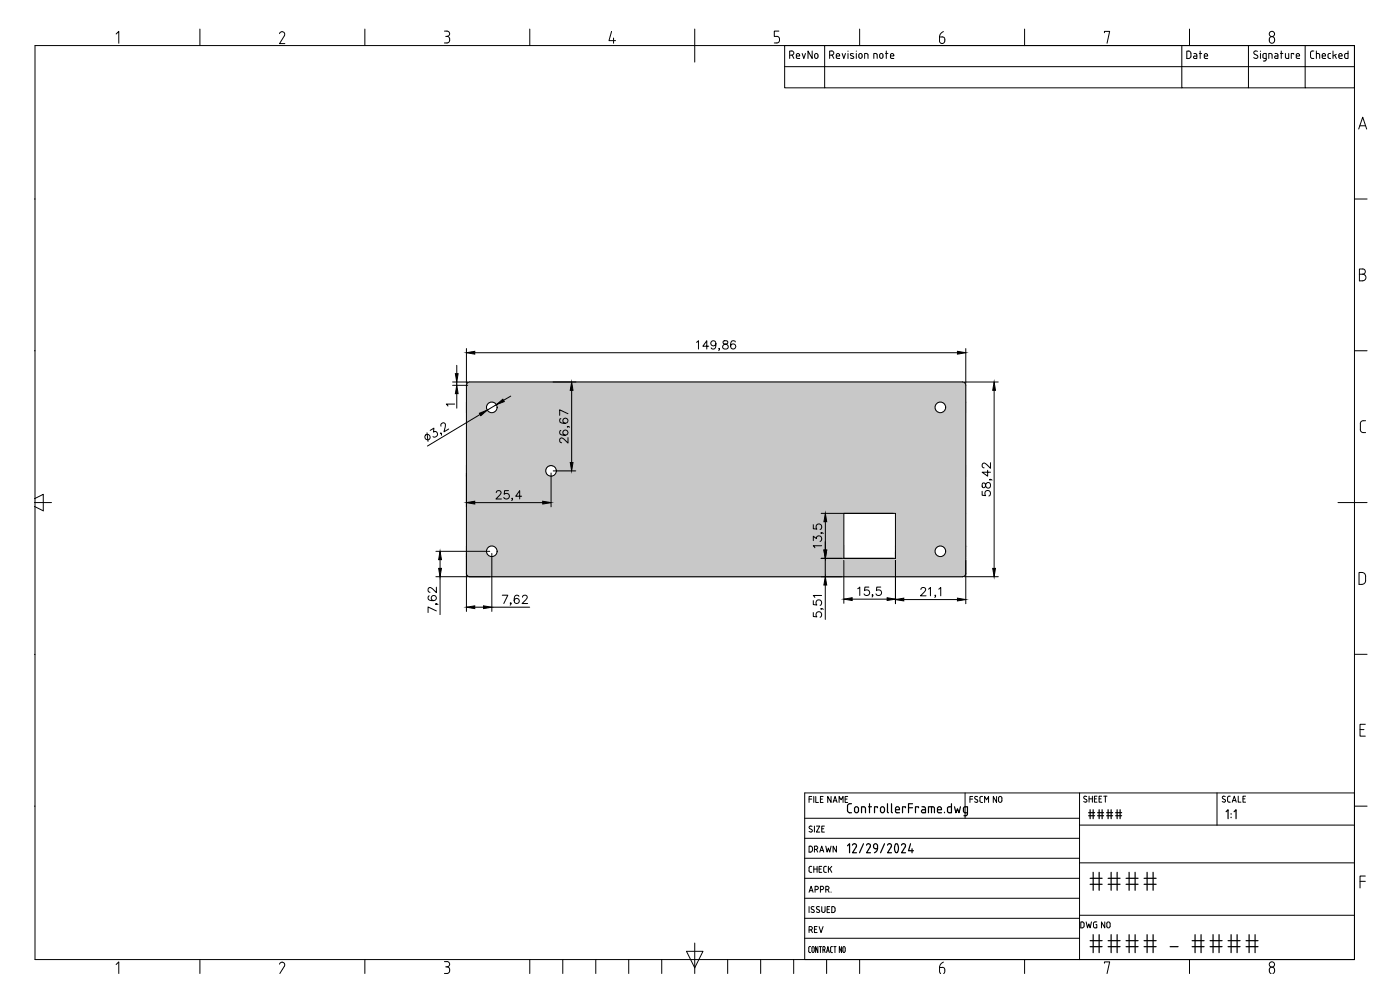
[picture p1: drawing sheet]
<svg xmlns="http://www.w3.org/2000/svg" width="420mm" height="297mm" viewBox="0 0 420 297" stroke-linecap="round" stroke-linejoin="round" font-family="sans-serif">
<defs><g id="words">
<g font-size="9.7">
<text x="326.3" y="268.5">####</text>
<text x="326.3" y="287.2">#### - ####</text>
</g>
<g font-size="6.2">
<text x="172.2" y="134.1" transform="rotate(-90 172.2 134.1)">26,67</text>
<text x="298.8" y="149.9" transform="rotate(-90 298.8 149.9)">58,42</text>
<text x="147.8" y="151.3">25,4</text>
<text x="132.6" y="184.9" transform="rotate(-90 132.6 184.9)">7,62</text>
<text x="149.9" y="182.7">7,62</text>
<text x="256.5" y="180.3">15,5</text>
<text x="326" y="246.9">####</text>
</g>
<g font-size="5.3">
<text x="236" y="18.7">RevNo</text>
<text x="355.2" y="18.7">Date</text>
<text x="392.3" y="18.7">Checked</text>
</g>
<g font-size="4.9">
<text x="242" y="256.8">DRAWN</text>
<text x="242" y="262.8">CHECK</text>
<text x="242" y="281.2">REV</text>
<text x="323.5" y="279.8">DWG NO</text>
</g>
<text font-size="3.5" x="133" y="123.1">1</text>
</g></defs>
<!-- layer: Title Block -->
<g fill="none" stroke="#000" stroke-width=".3">
<path d="M10.5 13.7h396v274.2h-396zM34.8 10.2l.9-.8v3.6M60 8.7v5M84.7 9.5l.7 .4-.1 .8M84.7 9.5l-.5 .2-.3 .4M85.4 10.7l-1.5 2.4h1.6M109.5 8.7v5M133.4 9.3h.8a.83 .83 0 0 1 .7 1.1 .83 .83 0 0 1-1.1 .5M134.2 10.9a1.01 1.01 0 0 1 .8 1 1.01 1.01 0 0 1-.8 1h-.8M159 8.7v5M183.5 9.4l-.7 2.8h1.9M184.1 11.4v1.6"/>
<path d="M208.5 8.7v9.9M232.4 12.9h.8M233.1 10.9a1.02 1.02 0 0 1 .9 1 1.02 1.02 0 0 1-.9 1M233.8 9.3h-1.4v1.6h.8M249 16.6h.6M249.6 16.5a.61 .61 0 0 0 .6-.6 .61 .61 0 0 0-.6-.6h-.6v2.2M249.7 16.6l.5 .9M251 16.5a.5 .5 0 0 1 .5-.5 .5 .5 0 0 1 .5 .5M251 16.6l.2 .9h.8M252 16.6v.2h-1M252.7 16l.5 1.5 .5-1.5M254.5 15.3v.1"/>
<path d="M254.5 16v1.5M256.1 16.2l-.6-.2-.3 .3 .2 .3 .8 .5-.1 .4-.9-.1M257 15.3v.1M257 16v1.5M257.7 16.5a.5 .5 0 0 1 .5-.5 .5 .5 0 0 1 .5 .5M257.8 16.6l-.1 .4a.5 .5 0 0 0 .5 .5 .5 .5 0 0 0 .5-.5M258 8.7v5M258.7 16.6v.4M259.5 17.5v-1.5l.9 .3 .1 1.2M263.2 16.5l-.2-.4-.8-.1v1.5M263.3 16.5v1M264 16.5a.5 .5 0 0 1 .5-.5 .5 .5 0 0 1 .5 .5"/>
<path d="M264 16.6v.4a.5 .5 0 0 0 .5 .5 .5 .5 0 0 0 .5-.5v-.4M265.8 16h.7M266 15.3v2.2M267.2 16.6l.2 .9h.9M267.2 16.5a.5 .5 0 0 1 .5-.5 .5 .5 0 0 1 .5 .5M268.3 16.6v.2h-1.1M281.9 12.3a.79 .79 0 0 0 .8 .8 .79 .79 0 0 0 .8-.8M282 11.1l1.3 .2 .3 1M282 11.1v1.2M283.1 9.5l-.9 .8-.2 .8M307.5 8.7v5M331.5 9.8v-.4h1.5l-.8 3.6"/>
<path d="M354.7 13.7h-119.2v6.3M357 8.7v5M374.7 13.7v12.7h17M377.4 15.4a.6 .6 0 0 0-.9 0 .6 .6 0 0 0 0 .8l.7 .4a.57 .57 0 0 1 .1 .8 .57 .57 0 0 1-.8 0l-.3-.1M378.3 15.3v.1M378.3 16v1.5M379.5 16l-.5 .5 .1 .8 .4 .2M379.5 16h.5v1.9l-.2 .3-.7 .1M379.5 17.5h.5M380.8 17.5v-1.5l.9 .3 .1 1.2M381.2 11.2a.9 .9 0 0 1 1.3 .8 .9 .9 0 0 1-1.3 .7l-.3-.9zM382.6 16l.7 .1 .2 .4"/>
<path d="M383.5 16.5v1l-.9-.2 .1-.5h.8M384.3 16h.7M384.5 15.3v2.2M385.8 16v1.3l.4 .2M386.8 16v1.5h-.6M388.3 16.3v-.3h-.8v1.5M389 16.5a.5 .5 0 0 1 .5-.5 .5 .5 0 0 1 .5 .5M389 16.6l.2 .9h.8M390 16.6v.2h-1M391.7 13.7h-37v12.7h20M391.7 13.7h14.8v12.7h-14.8zM235.5 20v6.4h12"/>
<path d="M235.5 20h171M247.5 20v6.4h107.2M407.8 38.7l1.2-3.5 1.2 3.5M408.1 37.7h1.7M10.3 59.7h.2M406.5 59.7h3.8M408 82.3h1M409 80.7a.79 .79 0 0 1 .8 .8 .79 .79 0 0 1-.8 .8M409 80.7h-1v3.6l1-.1a.98 .98 0 0 0 .9-.9 .98 .98 0 0 0-.9-1M10.3 105.2h.2M406.5 105.2h3.8M408.2 128.9a.9 .9 0 0 0 .9 .9h.7"/>
<path d="M408.3 127.1v1.8M409.1 126.2a.9 .9 0 0 0-.9 .9M409.2 126.2h.6M10.3 149.6l2.7-1.3v5l-2.7-1.4M10.3 150.8h5.2M401.5 150.8h8.8M407.9 171.8a1.52 1.52 0 0 1 1.9 .7v1.7l-.2 .7a1.69 1.69 0 0 1-1.7 .4zM10.3 196.3h.2M406.5 196.3h3.8M408.2 218.9h1.1M409.8 217.3h-1.6v3.6h1.6M242.8 239.8h.8"/>
<path d="M243.6 239h-.8v1.8M244.2 239v1.8M244.8 239v1.8h.8M246.2 239.8h.6M247 239h-.8v1.8h.8M249.4 239v1.8l-1-1.8v1.8M253.6 239.8h.6M254.4 239h-.8v1.8h.8M289.6 237.9v7.6M291.1 239.8h.8M291.9 239h-.8v1.8M292.9 239l.5 .1"/>
<path d="M292.9 239l-.4 .4 .8 .6M294.9 239l-.8 .2v1.1l.2 .4 .6 .1M299.1 239v1.8l-1-1.8v1.8M299.7 239.4a.5 .5 0 0 1 .5-.4 .5 .5 0 0 1 .5 .4M299.7 239.5v.8a.5 .5 0 0 0 .5 .4 .5 .5 0 0 0 .5-.4v-.8M324 237.9v50M326.1 239a.47 .47 0 0 0-.7-.1 .47 .47 0 0 0 0 .7l.6 .3M326.8 239.7h1M326.8 238.9v1.8M327.8 238.9v1.8M328.5 239.7h.5M329.2 238.9h-.7v1.8h.7"/>
<path d="M329.8 239.7h.6M330.6 238.9h-.8v1.8h.8M331.2 238.9h1M331.7 238.9v1.8M365.2 237.9v9.7M367.6 239.9a.49 .49 0 0 1 0 .8 .49 .49 0 0 1-.8-.2M367.7 239a.46 .46 0 0 0-.7-.1 .46 .46 0 0 0 0 .7l.6 .3M368.9 238.9l-.4 .2-.1 1.1 .5 .5M368.9 238.9h.3M371.6 238.9v1.8h.8M373 239.7h.6M373.8 238.9h-.8v1.8h.8"/>
<path d="M406.5 237.9h-165v50M10.3 241.9h.2M241.5 257.5h82.5M241.5 251.5h82.5M241.5 245.5h82.5M242.8 249.5l.6 .2M243 248.6l.8 .6-.4 .4M243.2 247.9l-.4 .3 .2 .4M243.2 247.8l.5 .1M244.4 247.9v1.8M245 247.9h1l-1 1.8h1M246.6 248.7h.6"/>
<path d="M247.4 247.9h-.8v1.8h.8M250 240.8l.6-1.8 .6 1.8M250.2 240.3h.8M251.8 240.8v-1.8l.6 1 .6-1v1.8M293.2 240a.48 .48 0 0 1 0 .8 .48 .48 0 0 1-.7-.3M295.5 240.8v-1.8l.6 1 .6-1v1.8M324 258.9h82.5M324 247.6h82.5M368.9 240.7h.3M369.8 240.7l.6-1.8 .6 1.8M370 240.2h.8M406.5 241.9h3.8"/>
<path d="M241.5 275.5h82.5M241.5 269.5h82.5M241.5 263.5h82.5M242.8 267.7l.6-1.8 .6 1.8M242.8 272v1.8M243 267.2h.8M243.6 272.8l.6 .3a.49 .49 0 0 1 0 .7 .49 .49 0 0 1-.8-.2M244.3 272.1a.47 .47 0 0 0-.7 0 .47 .47 0 0 0 0 .7M244.6 266.9h.5M245.1 266.9a.5 .5 0 0 0 .5-.5 .5 .5 0 0 0-.5-.5h-.5v1.8M245.2 272.8l.6 .3a.49 .49 0 0 1 0 .7 .49 .49 0 0 1-.8-.2M245.9 272.1a.48 .48 0 0 0-.7 0 .48 .48 0 0 0 0 .7"/>
<path d="M246.2 266.9h.5M246.6 272v1.3a.5 .5 0 0 0 .5 .5 .5 .5 0 0 0 .5-.5v-1.3M246.7 266.9a.5 .5 0 0 0 .5-.5 .5 .5 0 0 0-.5-.5h-.5v1.8M247.8 266.9h.5M248.2 272.8h.6M248.3 265.9a.5 .5 0 0 1 .5 .5 .5 .5 0 0 1-.5 .5M248.3 265.9h-.5v1.8M248.4 266.9l.4 .8M249 272h-.8v1.8h.8M249.4 267.6v.1M249.6 272l.7 .1a1.21 1.21 0 0 1 .2 1.4l-.9 .3zM324 274.6h82.5"/>
<path d="M408.2 264.4h1.6M409.8 262.8h-1.6v3.6M34.8 289.4l.9-.8v3.5M60 287.9v4.2M84.7 288.7l.7 .4-.1 .8M84.7 288.7l-.5 .2-.3 .4M85.4 289.9l-1.4 2.2M109.5 287.9v4.2M133.4 288.5h.8M133.8 290.1h.4M134.2 288.5a.79 .79 0 0 1 .7 .8 .79 .79 0 0 1-.7 .8M134.2 290.1a1.01 1.01 0 0 1 .8 1 1.01 1.01 0 0 1-.8 1h-.8"/>
<path d="M159 287.9v4.2M168.9 287.9v4.2M178.8 287.9v4.2M188.7 287.9v4.2M198.6 287.9v4.2M206 285.4h5l-2.5 5zM208.5 283v9.1M218.4 287.9v4.2M228.3 287.9v4.2M238.2 287.9v4.2M241.5 281.5h82.5M243.3 284l-.6 .2v1.2l.2 .4h.4"/>
<path d="M243.7 285.3l.3 .5 .4-.5M243.7 285.3v-1.1l.3-.2 .3 .2 .1 1.1M245.5 284v1.8l-.7-1.8v1.8M245.9 284h.7M246.2 284v1.8M247 285h.3M247.3 285l.3-.3v-.5l-.6-.2v1.8M247.4 285l.2 .8M248.1 285.8l.4-1.8 .4 1.8M248.1 287.9v4.2M248.2 285.3h.6M249.3 285.4l.3 .4"/>
<path d="M249.3 284.5v.9M249.6 284l-.3 .4M249.6 285.8h.2M249.6 284h.2M250.2 284h.7M250.6 284v1.8M252.6 284v1.8l-.7-1.8v1.8M252.9 284.5l.2-.4h.4l.2 1.2M252.9 285.3l.4 .5 .3-.5M253 284.5v.8M258 287.9v4.2M282 290.3v1.4l.3 .4"/>
<path d="M282 290.3h.8M282.8 290.2a1.02 1.02 0 0 1 .8 .8 1.02 1.02 0 0 1-.4 1.1M283.1 288.7l-.9 .8-.2 .8M307.5 287.9v4.2M331.5 289v-.4h1.5l-.8 3.5M357 287.9v4.2M381.5 292.1a.92 .92 0 0 1-.5-1.4 .92 .92 0 0 1 1.4 0l.1 .9-.5 .5"/>
<circle cx="381.7" cy="10.2" r=".79"/>
<circle cx="381.7" cy="289.4" r=".79"/>
</g>
<g fill="none" stroke="#000" stroke-width=".36">
<path d="M254.3 253.8l.7-.6v2.7M255.6 241.2h-.8l-.4 .4-.1 1.6 .5 .6 .8 .1M255.8 253.6a.62 .62 0 0 1 .9-.4 .62 .62 0 0 1 .3 .9M256.6 242.2l.4-.2 .5 .2 .1 1.1a.59 .59 0 0 1-.5 .6 .59 .59 0 0 1-.6-.6zM257 254.1l-1.2 1.8h1.3M258.6 243.9v-1.8h.6l.5 .2v1.6M259.2 253.2l-1.3 2.7M260 253.6a.61 .61 0 0 1 .9-.4 .61 .61 0 0 1 .3 .9M260.7 242.1h.8M260.9 241.2v2.7M261.2 254.1l-1.1 1.8h1.1M263.3 242.4v-.3h-.8v1.8"/>
<path d="M263.4 254.7h-.6a.68 .68 0 0 1-.8-.6 .68 .68 0 0 1 .6-.8 .68 .68 0 0 1 .8 .5 1.76 1.76 0 0 1-1 2.1M264.4 242.2l.4-.2 .5 .2 .1 1.1a.59 .59 0 0 1-.6 .6 .59 .59 0 0 1-.5-.6zM265.5 253.2l-1.2 2.7M266.3 241.2v2.4l.3 .3M266.3 253.6a.61 .61 0 0 1 .9-.4 .61 .61 0 0 1 .3 .9l-1.1 1.8h1.2M267.6 241.2l-.1 2.4 .3 .3M268.7 253.3l.3-.1a1.79 1.79 0 0 1 0 2.6l-.3-.1-.2-1zM268.8 243h1.1a.62 .62 0 0 0-.4-.9 .62 .62 0 0 0-.7 .6v.9l1.1 .3M270.5 253.6a.62 .62 0 0 1 .9-.4 .62 .62 0 0 1 .3 .9l-1.1 1.8h1.2M271.7 242.4v-.3h-.8v1.8M272.7 242.4h1.2M273.3 253.2l-.6 2h1.5"/>
<path d="M273.7 254.7v1.2M273.9 241.2h-1.2v2.7M275.7 242.4v-.3h-.9v1.8M276.7 242.1h.8l.2 .5 .1 1.3h-.8a.46 .46 0 0 1-.5-.5 .46 .46 0 0 1 .5-.4h.8M278.6 243.9v-1.8h1.3l.5 .2v1.6M279.6 242.1v1.8M281.4 243h1.2a.63 .63 0 0 0-.5-.9 .63 .63 0 0 0-.7 .6l-.1 .7 .3 .4 1 .1M283.4 243.7v.2M285.5 241.2v2.7l-.9-.1-.3-.5 .1-1 .5-.2h.6M286.5 242.1l.4 1.8 .4-1.2 .5 1.2 .5-1.8M290.4 243.9l-1-.1a1.29 1.29 0 0 1-.2-1.5l1.2-.2-.1 2.4-1 .3M368 243.5l.6-.5v2.6"/>
<path d="M369.5 244.1v.2M369.5 245.2v.1M370.4 243.5l.6-.5v2.6"/>
</g>
<!-- layer: 0 -->
<g fill="#c7c8ca" stroke="#c7c8ca" stroke-width=".3">
<path d="M141 114.6h148zM140.8 114.6h148.2z"/>
<path d="M140.8 114.6l148.4 .1zM140.6 114.7h148.6z"/>
<path d="M140.6 114.7h148.7zM140.5 114.7h148.8z"/>
<path d="M140.5 114.7l149 .2zM140.3 114.9h149.2z"/>
<path d="M140.3 114.9l149.3 .1zM140.3 114.9l149.3 .1h-149.4z"/>
<path d="M140.2 115l149.5 .1zM140.2 115l149.5 .1h-149.6z"/>
<path d="M140.1 115.1l149.7 .2zM140.1 115.1l149.7 .2h-149.8z"/>
<path d="M140 115.3l149.8 .1v-.1zM140 115.3l149.8 .1h-149.8z"/>
<path d="M140 115.4l149.8 .2v-.2zM140 115.4l149.8 .2h-149.8z"/>
<path d="M140 115.6l149.8 5.1v-5.1zM140 115.6l149.8 5.1h-149.8z"/>
<path d="M282.4 120.7h7.4zM282.4 120.7h7.4z"/>
<path d="M147.8 120.7h134.3zM147.8 120.7h134z"/>
<path d="M140 120.7h7.5zM140 120.7h7.2z"/>
<path d="M282.7 120.7l7.1 .1zM282.7 120.7l7.1 .1z"/>
<path d="M148 120.7h133.8zM148 120.7l133.5 .1z"/>
<path d="M140 120.7h7.2zM140 120.7l6.9 .1z"/>
<path d="M282.9 120.8l6.9 .2v-.2zM282.9 120.8l6.9 .2h-6.6z"/>
<path d="M148.3 120.8l133 .2 .2-.2zM148.3 120.8l133 .2h-132.7z"/>
<path d="M140 120.8l6.6 .2 .3-.2zM140 120.8l6.6 .2h-6.6z"/>
<path d="M283.2 121l6.6 .2v-.2zM283.2 121l6.6 .2h-6.4z"/>
<path d="M148.6 121l132.4 .2 .3-.2zM148.6 121l132.4 .2h-132.2z"/>
<path d="M140 121l6.4 .2 .2-.2zM140 121l6.4 .2h-6.4z"/>
<path d="M283.4 121.2l6.4 .2v-.2zM283.4 121.2l6.4 .2h-6.2z"/>
<path d="M148.8 121.2l132.1 .2 .1-.2zM148.8 121.2l132.1 .2h-131.9z"/>
<path d="M140 121.2l6.2 .2 .2-.2zM140 121.2l6.2 .2h-6.2z"/>
<path d="M283.6 121.4l6.2 .3v-.3zM283.6 121.4l6.2 .3h-6.1z"/>
<path d="M149 121.4l131.7 .3 .2-.3zM149 121.4l131.7 .3h-131.6z"/>
<path d="M140 121.4l6.1 .3 .1-.3zM140 121.4l6.1 .3h-6.1z"/>
<path d="M283.7 121.7l6.1 .2v-.2zM283.7 121.7l6.1 .2h-6z"/>
<path d="M149.1 121.7l131.6 .2v-.2zM149.1 121.7l131.6 .2h-131.5z"/>
<path d="M140 121.7l6 .2 .1-.2zM140 121.7l6 .2h-6z"/>
<path d="M283.8 121.9l6 .3v-.3zM283.8 121.9l6 .3h-6z"/>
<path d="M149.2 121.9l131.4 .3 .1-.3zM149.2 121.9l131.4 .3h-131.4z"/>
<path d="M140 121.9l6 .3v-.3zM140 121.9l6 .3h-6z"/>
<path d="M283.8 122.2l6 .3v-.3zM283.8 122.2l6 .3h-6z"/>
<path d="M149.2 122.2l131.5 .3-.1-.3zM149.2 122.2l131.5 .3h-131.5z"/>
<path d="M140 122.2l6 .3v-.3zM140 122.2l6 .3h-6z"/>
<path d="M283.8 122.5l6 .3v-.3zM283.8 122.5l6 .3h-6.1z"/>
<path d="M149.2 122.5l131.5 .3v-.3zM149.2 122.5l131.5 .3h-131.6z"/>
<path d="M140 122.5l6.1 .3-.1-.3zM140 122.5l6.1 .3h-6.1z"/>
<path d="M283.7 122.8l6.1 .3v-.3zM283.7 122.8l6.1 .3h-6.2z"/>
<path d="M149.1 122.8l131.8 .3-.2-.3zM149.1 122.8l131.8 .3h-131.9z"/>
<path d="M140 122.8l6.2 .3-.1-.3zM140 122.8l6.2 .3h-6.2z"/>
<path d="M283.6 123.1l6.2 .2v-.2zM283.6 123.1l6.2 .2h-6.4z"/>
<path d="M149 123.1l132 .2-.1-.2zM149 123.1l132 .2h-132.2z"/>
<path d="M140 123.1l6.4 .2-.2-.2zM140 123.1l6.4 .2h-6.4z"/>
<path d="M283.4 123.3l6.4 .2v-.2zM283.2 123.5l.2-.2 6.4 .2z"/>
<path d="M148.8 123.3l132.5 .2-.3-.2zM148.6 123.5l.2-.2 132.5 .2z"/>
<path d="M140 123.3l6.6 .2-.2-.2zM140 123.3l6.6 .2h-6.6z"/>
<path d="M283.2 123.5l6.6 .2v-.2zM282.9 123.7l.3-.2 6.6 .2z"/>
<path d="M148.6 123.5l132.9 .2-.2-.2zM148.3 123.7l.3-.2 132.9 .2z"/>
<path d="M140 123.5l6.9 .2-.3-.2zM140 123.5l6.9 .2h-6.9z"/>
<path d="M282.9 123.7l6.9 .1zM282.7 123.8h7.1z"/>
<path d="M148.3 123.7l133.5 .1zM148 123.8h133.8z"/>
<path d="M140 123.7l7.2 .1zM140 123.7l7.2 .1z"/>
<path d="M282.7 123.8h7.1zM282.4 123.8h7.4z"/>
<path d="M148 123.8h134.1zM147.8 123.8h134.3z"/>
<path d="M140 123.8h7.5zM140 123.8h7.5z"/>
<path d="M140 123.8l149.8 15.9v-15.9zM140 123.8l149.8 15.9h-149.8z"/>
<path d="M140 139.7h25.2zM140 139.7h25.5z"/>
<path d="M165.5 139.7h124.3zM165.5 139.7h124.3z"/>
<path d="M140 139.7h25.2zM140 139.7l24.9 .1z"/>
<path d="M165.8 139.7l124 .1zM165.8 139.7l124 .1z"/>
<path d="M140 139.8h24.9zM140 139.8l24.6 .1z"/>
<path d="M166.1 139.8l123.7 .2zM166.1 139.8l123.7 .2z"/>
<path d="M140 139.9l24.3 .2 .3-.2zM140 139.9l24.3 .2h-24.3z"/>
<path d="M166.3 140l123.5 .2v-.2zM166.3 140l123.5 .2h-123.3z"/>
<path d="M140 140.1l24.1 .2 .2-.2zM140 140.1l24.1 .2h-24.1z"/>
<path d="M166.5 140.2l123.3 .2v-.2zM166.5 140.2l123.3 .2h-123.1z"/>
<path d="M140 140.3l24 .2 .1-.2zM140 140.3l24 .2h-24z"/>
<path d="M166.7 140.4l123.1 .3v-.3zM166.7 140.4l123.1 .3h-122.9z"/>
<path d="M140 140.5l23.9 .3 .1-.3zM140 140.5l23.9 .3h-23.9z"/>
<path d="M166.9 140.7l122.9 .3v-.3zM166.9 140.7l122.9 .3h-122.9z"/>
<path d="M140 140.8l23.8 .3 .1-.3zM140 140.8l23.8 .3h-23.8z"/>
<path d="M166.9 141l122.9 .3v-.3zM166.9 141l122.9 .3h-122.8z"/>
<path d="M140 141.1l23.8 .3v-.3zM140 141.1l23.8 .3h-23.8z"/>
<path d="M167 141.3l122.8 .3v-.3zM167 141.3l122.8 .3h-122.9z"/>
<path d="M140 141.4l23.9 .3-.1-.3zM140 141.4l23.9 .3h-23.9z"/>
<path d="M166.9 141.6l122.9 .3v-.3zM166.9 141.6l122.9 .3h-122.9z"/>
<path d="M140 141.7l24 .3-.1-.3zM140 141.7l24 .3h-24z"/>
<path d="M166.9 141.9l122.9 .3v-.3zM166.9 141.9l122.9 .3h-123.1z"/>
<path d="M140 142l24.1 .3-.1-.3zM140 142l24.1 .3h-24.1z"/>
<path d="M166.7 142.2l123.1 .2v-.2zM166.7 142.2l123.1 .2h-123.3z"/>
<path d="M140 142.3l24.3 .2-.2-.2zM140 142.3l24.3 .2h-24.3z"/>
<path d="M166.5 142.4l123.3 .2v-.2zM166.3 142.6l.2-.2 123.3 .2z"/>
<path d="M140 142.5l24.6 .2-.3-.2zM140 142.5l24.6 .2h-24.6z"/>
<path d="M166.3 142.6l123.5 .1zM166.1 142.7h123.7z"/>
<path d="M140 142.7l24.9 .1zM140 142.7l24.9 .1z"/>
<path d="M166.1 142.7l123.7 .1zM165.8 142.8h124z"/>
<path d="M165.8 142.8l124 .1zM165.6 142.9h124.2z"/>
<path d="M140 142.8l25.2 .1zM140 142.8l25.2 .1z"/>
<path d="M165.6 142.9h124.2zM165.5 142.9h124.3z"/>
<path d="M140 142.9h25.5zM140 142.9h25.5z"/>
<path d="M140 142.9l149.8 11.1v-11.1zM140 142.9l149.8 11.1h-149.8z"/>
<path d="M268.7 154l21.1 9.8v-9.8zM268.7 154l21.1 9.8h-21.1z"/>
<path d="M140 154l113.2 9.8v-9.8zM140 154l113.2 9.8h-113.2z"/>
<path d="M282.4 163.8l7.4 .1zM282.4 163.8l7.4 .1z"/>
<path d="M268.7 163.8h13.4zM268.7 163.8l13.1 .1z"/>
<path d="M147.8 163.8l105.4 .1zM147.8 163.8l105.4 .1z"/>
<path d="M140 163.8h7.5zM140 163.8l7.2 .1z"/>
<path d="M282.7 163.9l7.1 .1zM282.7 163.9l7.1 .1z"/>
<path d="M268.7 163.9h13.1zM268.7 163.9l12.8 .1z"/>
<path d="M148 163.9l105.2 .1zM148 163.9l105.2 .1z"/>
<path d="M140 163.9h7.2zM140 163.9l6.9 .1z"/>
<path d="M282.9 164l6.9 .1v-.1zM282.9 164l6.9 .1h-6.6z"/>
<path d="M268.7 164l12.6 .1 .2-.1zM268.7 164l12.6 .1h-12.6z"/>
<path d="M148.3 164l104.9 .1v-.1zM148.3 164l104.9 .1h-104.6z"/>
<path d="M140 164l6.6 .1 .3-.1zM140 164l6.6 .1h-6.6z"/>
<path d="M283.2 164.1l6.6 .2v-.2zM283.2 164.1l6.6 .2h-6.4z"/>
<path d="M268.7 164.1l12.3 .2 .3-.2zM268.7 164.1l12.3 .2h-12.3z"/>
<path d="M148.6 164.1l104.6 .2v-.2zM148.6 164.1l104.6 .2h-104.4z"/>
<path d="M140 164.1l6.4 .2 .2-.2zM140 164.1l6.4 .2h-6.4z"/>
<path d="M283.4 164.3l6.4 .3v-.3zM283.4 164.3l6.4 .3h-6.2z"/>
<path d="M268.7 164.3l12.2 .3 .1-.3zM268.7 164.3l12.2 .3h-12.2z"/>
<path d="M148.8 164.3l104.4 .3v-.3zM148.8 164.3l104.4 .3h-104.2z"/>
<path d="M140 164.3l6.2 .3 .2-.3zM140 164.3l6.2 .3h-6.2z"/>
<path d="M283.6 164.6l6.2 .2v-.2zM283.6 164.6l6.2 .2h-6.1z"/>
<path d="M268.7 164.6l12 .2 .2-.2zM268.7 164.6l12 .2h-12z"/>
<path d="M149 164.6l104.2 .2v-.2zM149 164.6l104.2 .2h-104.1z"/>
<path d="M140 164.6l6.1 .2 .1-.2zM140 164.6l6.1 .2h-6.1z"/>
<path d="M283.7 164.8l6.1 .3v-.3zM283.7 164.8l6.1 .3h-6z"/>
<path d="M268.7 164.8l12 .3v-.3zM268.7 164.8l12 .3h-12z"/>
<path d="M149.1 164.8l104.1 .3v-.3zM149.1 164.8l104.1 .3h-104z"/>
<path d="M140 164.8l6 .3 .1-.3zM140 164.8l6 .3h-6z"/>
<path d="M283.8 165.1l6 .3v-.3zM283.8 165.1l6 .3h-6z"/>
<path d="M268.7 165.1l11.9 .3 .1-.3zM268.7 165.1l11.9 .3h-11.9z"/>
<path d="M149.2 165.1l104 .3v-.3zM149.2 165.1l104 .3h-104z"/>
<path d="M140 165.1l6 .3v-.3zM140 165.1l6 .3h-6z"/>
<path d="M283.8 165.4l6 .3v-.3zM283.8 165.4l6 .3h-6z"/>
<path d="M268.7 165.4l12 .3-.1-.3zM268.7 165.4l12 .3h-12z"/>
<path d="M149.2 165.4l104 .3v-.3zM149.2 165.4l104 .3h-104z"/>
<path d="M140 165.4l6 .3v-.3zM140 165.4l6 .3h-6z"/>
<path d="M283.8 165.7l6 .3v-.3zM283.8 165.7l6 .3h-6.1z"/>
<path d="M268.7 165.7l12 .3v-.3zM268.7 165.7l12 .3h-12z"/>
<path d="M149.2 165.7l104 .3v-.3zM149.2 165.7l104 .3h-104.1z"/>
<path d="M140 165.7l6.1 .3-.1-.3zM140 165.7l6.1 .3h-6.1z"/>
<path d="M283.7 166l6.1 .3v-.3zM283.7 166l6.1 .3h-6.2z"/>
<path d="M268.7 166l12.2 .3-.2-.3zM268.7 166l12.2 .3h-12.2z"/>
<path d="M149.1 166l104.1 .3v-.3zM149.1 166l104.1 .3h-104.2z"/>
<path d="M140 166l6.2 .3-.1-.3zM140 166l6.2 .3h-6.2z"/>
<path d="M283.6 166.3l6.2 .2v-.2zM283.6 166.3l6.2 .2h-6.4z"/>
<path d="M268.7 166.3l12.3 .2-.1-.2zM268.7 166.3l12.3 .2h-12.3z"/>
<path d="M149 166.3l104.2 .2v-.2zM149 166.3l104.2 .2h-104.4z"/>
<path d="M140 166.3l6.4 .2-.2-.2zM140 166.3l6.4 .2h-6.4z"/>
<path d="M283.4 166.5l6.4 .2v-.2zM283.2 166.7l.2-.2 6.4 .2z"/>
<path d="M268.7 166.5l12.6 .2-.3-.2zM268.7 166.5l12.6 .2h-12.6z"/>
<path d="M148.8 166.5l104.4 .2v-.2zM148.6 166.7l.2-.2 104.4 .2z"/>
<path d="M140 166.5l6.6 .2-.2-.2zM140 166.5l6.6 .2h-6.6z"/>
<path d="M283.2 166.7l6.6 .2v-.2zM282.9 166.9l.3-.2 6.6 .2z"/>
<path d="M268.7 166.7l12.8 .2-.2-.2zM268.7 166.7l12.8 .2h-12.8z"/>
<path d="M148.6 166.7l104.6 .2v-.2zM148.3 166.9l.3-.2 104.6 .2z"/>
<path d="M140 166.7l6.9 .2-.3-.2zM140 166.7l6.9 .2h-6.9z"/>
<path d="M282.9 166.9l6.9 .1zM282.7 167h7.1z"/>
<path d="M268.7 166.9l13.1 .1zM268.7 166.9l13.1 .1z"/>
<path d="M148.3 166.9l104.9 .1zM148 167h105.2z"/>
<path d="M140 166.9l7.2 .1zM140 166.9l7.2 .1z"/>
<path d="M282.7 167h7.1zM282.4 167h7.4z"/>
<path d="M268.7 167h13.4zM268.7 167h13.4z"/>
<path d="M148 167h105.2zM147.8 167h105.4z"/>
<path d="M140 167h7.5zM140 167h7.5z"/>
<path d="M268.7 167l21.1 .5v-.5zM268.7 167l21.1 .5h-21.1z"/>
<path d="M140 167l113.2 .5v-.5zM140 167l113.2 .5h-113.2z"/>
<path d="M140 167.5l149.8 4.5v-4.5zM140 167.5l149.8 4.5h-149.8z"/>
<path d="M140 172l149.8 .2v-.2zM140 172l149.8 .2h-149.8z"/>
<path d="M140 172.2l149.8 .2v-.2zM140 172.2l149.8 .2h-149.8z"/>
<path d="M140 172.4h149.8zM140 172.4l149.7 .1z"/>
<path d="M140.1 172.5h149.6zM140.1 172.5l149.5 .2z"/>
<path d="M140.2 172.7h149.4zM140.2 172.7l149.3 .1z"/>
<path d="M140.3 172.8h149.2zM140.3 172.8l149 .1z"/>
<path d="M140.5 172.9h148.8zM140.5 172.9l148.7 .1z"/>
<path d="M140.6 173h148.6zM140.6 173h148.4z"/>
<path d="M140.8 173h148.2zM140.8 173h148z"/>
</g>
<g fill="none" stroke="#000" stroke-width=".3">
<path d="M135.8 114.6h4.6M135.8 115.6h4.6M137.1 109.6v2.5M137.1 114.6v1M137.1 118.1v4.4M140 104.6v10.4M141 114.6a1.01 1.01 0 0 0-1 1v67.9M141 114.6h147.8M142.5 105.8h144.8M153.3 118.9l-2.2 1.2M171.6 117.1v21.7M209 102.7l.6-.5v2.5"/>
<path d="M212.7 103.9h-1.8l1.2-1.7v2.5M214.8 103.1a.78 .78 0 0 1-1 .6 .78 .78 0 0 1-.3-1.2 .78 .78 0 0 1 1.2 .1 1.78 1.78 0 0 1-.5 2.1l-.6-.1-.2-.2M215.9 104.6h-.2h.2l-.2 .6M217.1 102.3a.53 .53 0 0 0 .2 .9 .89 .89 0 0 1 1.1 .3 .89 .89 0 0 1-.1 1.1l-.8 .1a.72 .72 0 0 1-.7-.7 .72 .72 0 0 1 .8-.7l.5-.1a.51 .51 0 0 0 .2-.9zM220.7 102.6a.72 .72 0 0 0-.7-.4 .72 .72 0 0 0-.6 .5 1.46 1.46 0 0 0 .6 2 .78 .78 0 0 0 .8-.7 .78 .78 0 0 0-.7-.8 .78 .78 0 0 0-.8 .7M288.8 114.6a1.01 1.01 0 0 1 1 1v65.5M289.5 114.6h10.1M289.8 104.6v10.4M298.4 117.1v53.4M128.2 129.9l.2 2.5M129.1 129.1l1.1-.6-.1 1.1a.83 .83 0 0 1 1.2 .9 .83 .83 0 0 1-1.4 .5M132.4 130l-.2 .1v-.2l.3 .3v.4"/>
<path d="M132.4 127.9l.1-.8 .8-.2a.77 .77 0 0 1 .4 1l-.4 1.7 1.4-.9M144.1 124.4l-15.8 9.4M149 121.4l-2.8 1.7M142.5 150.8h20.4M165.4 141.9v10.2M166 141.3h6.8M244.1 157.4v1.2l1.1 .2a.88 .88 0 0 1-.1-1.4 .88 .88 0 0 1 1.4 .2 .88 .88 0 0 1-.4 1.3M246.5 154h21.6M246.5 159.8v.3v-.3l.6 .3M247.7 156.5v8.5M130.8 165.4h16.2M132.1 167.9v2.6"/>
<path d="M132.1 173v11.4M140 172a1.01 1.01 0 0 0 1 1M147.6 166.1v17.4M244.1 162.2v-1.3l.9 .7a.84 .84 0 0 1 1.4-.6 .84 .84 0 0 1-.3 1.5M246.4 167.5h21.7M246.6 178.7h-2.5l.4 .6M246.6 163.7h-2.5l.5 .7M247.7 167.5v5.5M247.7 175.5v10.3M253.2 168.1v12.9M255.7 179.8h10.5M268.7 165.4v2.1v-13.5h-15.5v13.5h15.5"/>
<path d="M268.7 168.1v13M271.2 179.9h16.1M276.4 176.9l.2-.5 .7-.1 .4 .2 .1 .5-1.5 1.8h1.6M278.6 176.8l.6-.5v2.5M280.8 178.7h-.2h.2l-.2 .6M281.7 176.8l.6-.5v2.5M289.5 173h10.1M289.8 172a1.01 1.01 0 0 1-1 1h-158M142.5 182.2h2.6M147.6 182.2h11.4M244.1 183.8v1.2l1.1 .1a.88 .88 0 0 1-.1-1.4 .88 .88 0 0 1 1.4 .2 .88 .88 0 0 1-.4 1.3M244.1 180.2v1.2l1.1 .1a.88 .88 0 0 1-.1-1.3 .88 .88 0 0 1 1.3 .1 .88 .88 0 0 1-.3 1.3"/>
<path d="M246.5 182.6v.2v-.2l.6 .2"/>
<circle cx="128.3" cy="131.1" r=".83"/>
<circle cx="147.6" cy="122.2" r="1.6"/>
<circle cx="282.2" cy="122.2" r="1.6"/>
<circle cx="165.4" cy="141.3" r="1.6"/>
<circle cx="147.6" cy="165.4" r="1.6"/>
<circle cx="282.2" cy="165.4" r="1.6"/>
</g>
<g fill="#000" stroke="#000" stroke-width=".3">
<path d="M136.7 112.1h.8l-.4 2.5zM137.1 115.6l.4 2.5h-.8zM140 105.8l2.5-.4v.9zM149 121.4l1.9-1.6 .4 .7zM171.6 114.6l.4 2.5h-.9zM287.3 105.4l2.5 .4-2.5 .5zM298.4 114.6l.4 2.5h-.9zM143.9 124l2.3-.9-1.9 1.6zM171.1 138.8h.9l-.4 2.5zM140 150.8l2.5-.4v.8zM162.9 150.4l2.5 .4-2.5 .4zM247.7 154l.4 2.5h-.8z"/>
<path d="M132.1 165.4l.4 2.5h-.9zM131.6 170.5h.9l-.4 2.5zM247.3 165h.8l-.4 2.5zM247.7 173l.4 2.5h-.8zM253.2 179.8l2.5-.5v.9zM266.2 179.3l2.5 .5-2.5 .4zM268.7 179.9l2.5-.4v.8zM287.3 179.5l2.5 .4-2.5 .4zM297.9 170.5h.9l-.4 2.5zM140 182.2l2.5-.4v.8zM145.1 181.8l2.5 .4-2.5 .4z"/>
</g>
<use href="#words"/>
</svg>
